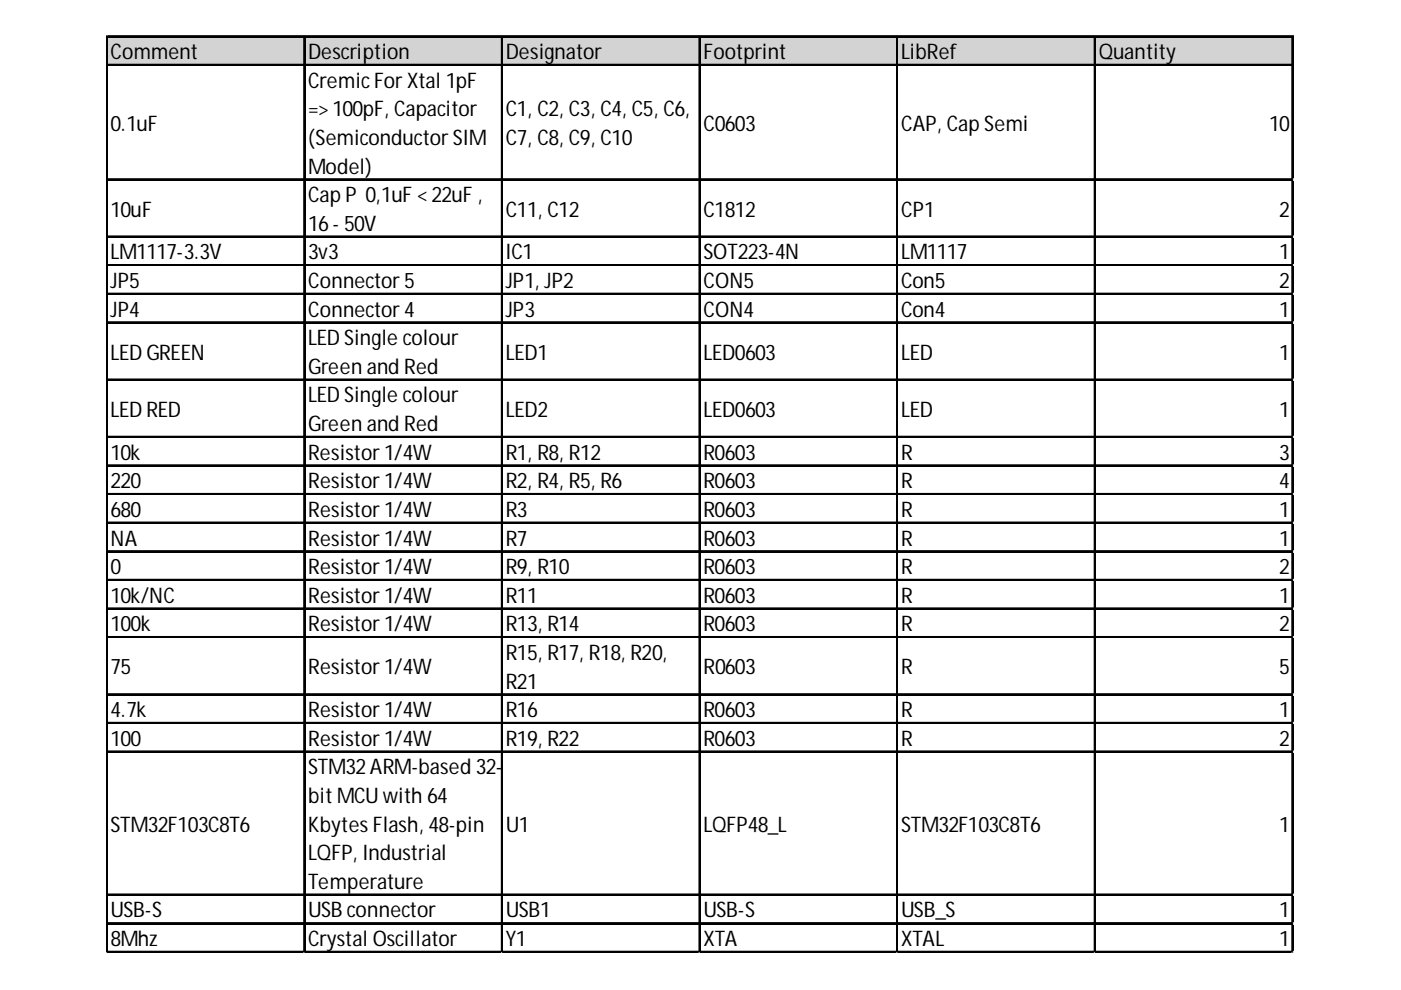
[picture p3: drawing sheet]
<svg xmlns="http://www.w3.org/2000/svg" width="297mm" height="210mm" viewBox="0 0 297 210" stroke-linecap="round" stroke-linejoin="round" font-family="sans-serif">
<defs><g id="words">
<g font-size="4.5">
<text x="23.4" y="12.5">Comment</text>
<text x="65.3" y="12.5">Description</text>
<text x="107.2" y="12.5">Designator</text>
<text x="149.1" y="12.5">Footprint</text>
<text x="191" y="12.5">LibRef</text>
<text x="232.9" y="12.5">Quantity</text>
<text x="65.3" y="18.6">CremicFor Xtal 1pF</text>
<text x="23.4" y="27.7">0.1uF</text>
<text x="65.3" y="24.7">=&gt;100pF, Capacitor</text>
<text x="107.2" y="24.7">C1, C2, C3, C4, C5, C6,</text>
<text x="149.1" y="27.7">C0603</text>
<text x="191" y="27.7">CAP, Cap Semi</text>
<text x="269.1" y="27.7">10</text>
<text x="65.3" y="30.7">(Semiconductor SIM</text>
<text x="107.2" y="30.7">C7, C8, C9, C10</text>
<text x="65.3" y="36.8">Model)</text>
<text x="23.4" y="45.9">10uF</text>
<text x="65.3" y="42.9">Cap P 0,1uF &lt;22uF ,</text>
<text x="107.2" y="45.9">C11, C12</text>
<text x="149.1" y="45.9">C1812</text>
<text x="191" y="45.9">CP1</text>
<text x="271.2" y="45.9">2</text>
<text x="65.3" y="48.9">16- 50V</text>
<text x="23.4" y="55">LM1117-3.3V</text>
<text x="65.3" y="55">3v3</text>
<text x="107.2" y="55">IC1</text>
<text x="149.1" y="55">SOT223-4N</text>
<text x="191" y="55">LM1117</text>
<text x="271.2" y="55">1</text>
<text x="23.4" y="61.1">JP5</text>
<text x="65.3" y="61.1">Connector 5</text>
<text x="107.2" y="61.1">JP1, JP2</text>
<text x="149.1" y="61.1">CON5</text>
<text x="191" y="61.1">Con5</text>
<text x="271.2" y="61.1">2</text>
<text x="23.4" y="67.1">JP4</text>
<text x="65.3" y="67.1">Connector 4</text>
<text x="107.2" y="67.1">JP3</text>
<text x="149.1" y="67.1">CON4</text>
<text x="191" y="67.1">Con4</text>
<text x="271.2" y="67.1">1</text>
<text x="23.4" y="76.2">LED GREEN</text>
<text x="65.3" y="73.2">LED Single colour</text>
<text x="107.2" y="76.2">LED1</text>
<text x="149.1" y="76.2">LED0603</text>
<text x="191" y="76.2">LED</text>
<text x="271.2" y="76.2">1</text>
<text x="65.3" y="79.3">Green and Red</text>
<text x="23.4" y="88.4">LED RED</text>
<text x="65.3" y="85.3">LED Single colour</text>
<text x="107.2" y="88.4">LED2</text>
<text x="149.1" y="88.4">LED0603</text>
<text x="191" y="88.4">LED</text>
<text x="271.2" y="88.4">1</text>
<text x="65.3" y="91.4">Green and Red</text>
<text x="23.4" y="97.5">10k</text>
<text x="65.3" y="97.5">Resistor 1/4W</text>
<text x="107.2" y="97.5">R1, R8, R12</text>
<text x="149.1" y="97.5">R0603</text>
<text x="191" y="97.5">R</text>
<text x="271.2" y="97.5">3</text>
<text x="23.4" y="103.5">220</text>
<text x="65.3" y="103.5">Resistor 1/4W</text>
<text x="107.2" y="103.5">R2, R4, R5, R6</text>
<text x="149.1" y="103.5">R0603</text>
<text x="191" y="103.5">R</text>
<text x="271.2" y="103.5">4</text>
<text x="23.4" y="109.6">680</text>
<text x="65.3" y="109.6">Resistor 1/4W</text>
<text x="107.2" y="109.6">R3</text>
<text x="149.1" y="109.6">R0603</text>
<text x="191" y="109.6">R</text>
<text x="271.2" y="109.6">1</text>
<text x="23.4" y="115.7">NA</text>
<text x="65.3" y="115.7">Resistor 1/4W</text>
<text x="107.2" y="115.7">R7</text>
<text x="149.1" y="115.7">R0603</text>
<text x="191" y="115.7">R</text>
<text x="271.2" y="115.7">1</text>
<text x="23.4" y="121.7">0</text>
<text x="65.3" y="121.7">Resistor 1/4W</text>
<text x="107.2" y="121.7">R9, R10</text>
<text x="149.1" y="121.7">R0603</text>
<text x="191" y="121.7">R</text>
<text x="271.2" y="121.7">2</text>
<text x="23.4" y="127.8">10k/NC</text>
<text x="65.3" y="127.8">Resistor 1/4W</text>
<text x="107.2" y="127.8">R11</text>
<text x="149.1" y="127.8">R0603</text>
<text x="191" y="127.8">R</text>
<text x="271.2" y="127.8">1</text>
<text x="23.4" y="133.9">100k</text>
<text x="65.3" y="133.9">Resistor 1/4W</text>
<text x="107.2" y="133.9">R13, R14</text>
<text x="149.1" y="133.9">R0603</text>
<text x="191" y="133.9">R</text>
<text x="271.2" y="133.9">2</text>
<text x="23.4" y="143">75</text>
<text x="65.3" y="143">Resistor 1/4W</text>
<text x="107.2" y="139.9">R15, R17, R18, R20,</text>
<text x="149.1" y="143">R0603</text>
<text x="191" y="143">R</text>
<text x="271.2" y="143">5</text>
<text x="107.2" y="146">R21</text>
<text x="23.4" y="152.1">4.7k</text>
<text x="65.3" y="152.1">Resistor 1/4W</text>
<text x="107.2" y="152.1">R16</text>
<text x="149.1" y="152.1">R0603</text>
<text x="191" y="152.1">R</text>
<text x="271.2" y="152.1">1</text>
<text x="23.4" y="158.1">100</text>
<text x="65.3" y="158.1">Resistor 1/4W</text>
<text x="107.2" y="158.1">R19, R22</text>
<text x="149.1" y="158.1">R0603</text>
<text x="191" y="158.1">R</text>
<text x="271.2" y="158.1">2</text>
<text x="65.3" y="164.2">STM32ARM-based 32-</text>
<text x="65.3" y="170.3">bit MCU with 64</text>
<text x="23.4" y="176.3">STM32F103C8T6</text>
<text x="65.3" y="176.3">KbytesFlash, 48-pin</text>
<text x="107.2" y="176.3">U1</text>
<text x="149.1" y="176.3">LQFP48_L</text>
<text x="191" y="176.3">STM32F103C8T6</text>
<text x="271.2" y="176.3">1</text>
<text x="65.3" y="182.4">LQFP, Industrial</text>
<text x="65.3" y="188.5">Temperature</text>
<text x="23.4" y="194.5">USB-S</text>
<text x="65.3" y="194.5">USB connector</text>
<text x="107.2" y="194.5">USB1</text>
<text x="149.1" y="194.5">USB-S</text>
<text x="191" y="194.5">USB_S</text>
<text x="271.2" y="194.5">1</text>
<text x="23.4" y="200.6">8Mhz</text>
<text x="65.3" y="200.6">Crystal Oscillator</text>
<text x="107.2" y="200.6">Y1</text>
<text x="149.1" y="200.6">XTA</text>
<text x="191" y="200.6">XTAL</text>
<text x="271.2" y="200.6">1</text>
</g>
</g></defs>
<path d="M22.8 7.9h251.4v6.1h-251.4z" fill="#d3d3d3"/>
<g fill="none" stroke="#000" stroke-width=".3">
<path d="M22.5 7.6v194.4M22.7 7.6v194.4M22.8 7.6h251.4M22.8 7.8h251.4M22.8 13.7h251.4M22.8 13.8h251.4M64.4 7.9v194.1M64.6 7.9v194.1M106.3 7.9v194.1M106.5 7.9v194.1M148.2 7.9v194.1M148.4 7.9v194.1"/>
<path d="M190.1 7.9v194.1M190.3 7.9v194.1M232 7.9v194.1M232.2 7.9v194.1M273.9 7.9v194.1M22.8 37.9h251.4M22.8 38.1h251.4M22.8 50.1h251.4M22.8 50.2h251.4M22.8 56.1h251.4M22.8 56.3h251.4M22.8 62.2h251.4"/>
<path d="M22.8 62.4h251.4M22.8 68.3h251.4M22.8 68.4h251.4M22.8 80.4h251.4M22.8 80.5h251.4M22.8 92.5h251.4M22.8 92.7h251.4M22.8 98.6h251.4M22.8 98.7h251.4M22.8 104.7h251.4M22.8 104.8h251.4M22.8 110.7h251.4"/>
<path d="M22.8 110.9h251.4M22.8 116.8h251.4M22.8 116.9h251.4M22.8 122.9h251.4M22.8 123h251.4M22.8 128.9h251.4M22.8 129.1h251.4M22.8 135h251.4M22.8 135.1h251.4M22.8 147.1h251.4M22.8 147.3h251.4M22.8 153.2h251.4"/>
<path d="M22.8 153.3h251.4M22.8 159.3h251.4M22.8 159.4h251.4M22.8 189.6h251.4M22.8 189.7h251.4M22.8 195.7h251.4M22.8 195.8h251.4M22.8 201.7h251.4M22.8 201.9h251.4"/>
</g>
<path d="M274.1 7.9v194.1" fill="none" stroke="#000" stroke-width=".28"/>
<path d="M22.5 202v.1" fill="none" stroke="#dadcdd" stroke-width=".3"/>
<path d="M22.5 202l.3 .1z" fill="#dadcdd"/>
<path d="M64.4 202v.1" fill="none" stroke="#dadcdd" stroke-width=".3"/>
<path d="M64.4 202l.3 .1z" fill="#dadcdd"/>
<path d="M106.3 202v.1" fill="none" stroke="#dadcdd" stroke-width=".3"/>
<path d="M106.3 202l.3 .1z" fill="#dadcdd"/>
<path d="M148.2 202v.1" fill="none" stroke="#dadcdd" stroke-width=".3"/>
<path d="M148.2 202l.3 .1z" fill="#dadcdd"/>
<path d="M190.1 202v.1" fill="none" stroke="#dadcdd" stroke-width=".3"/>
<path d="M190.1 202l.3 .1z" fill="#dadcdd"/>
<path d="M232 202v.1" fill="none" stroke="#dadcdd" stroke-width=".3"/>
<path d="M232 202l.3 .1z" fill="#dadcdd"/>
<path d="M273.9 202v.1" fill="none" stroke="#dadcdd" stroke-width=".3"/>
<path d="M273.9 202l.3 .1z" fill="#dadcdd"/>
<use href="#words"/>
</svg>
